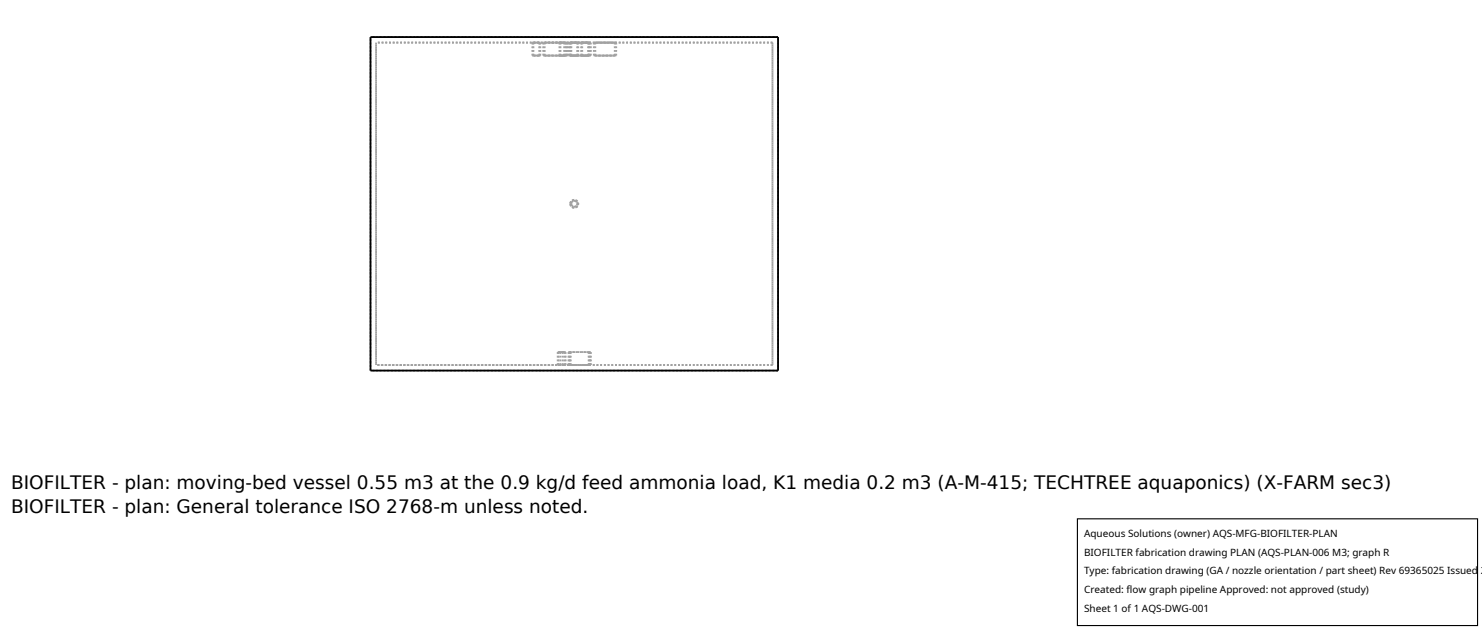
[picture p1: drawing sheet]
<svg xmlns="http://www.w3.org/2000/svg" width="212mm" height="90mm" viewBox="0 0 212 90" stroke-linecap="round" stroke-linejoin="round" font-family="sans-serif">
<defs><g id="words">
<g font-size="2.6">
<text x="1.6" y="69.8">BIOFILTER - plan: moving-bed vessel 0.55 m3 at the 0.9 kg/d feed ammonia load, K1 media 0.2 m3 (A-M-415; TECHTREE aquaponics) (X-FARM sec3)</text>
<text x="1.6" y="73.3">BIOFILTER - plan: General tolerance ISO 2768-m unless noted.</text>
</g>
<g font-size="1.4">
<text x="154.8" y="76.6">Aqueous Solutions (owner) AQS-MFG-BIOFILTER-PLAN</text>
<text x="154.8" y="79.3">BIOFILTER fabrication drawing PLAN (AQS-PLAN-006 M3; graph R</text>
<text x="154.8" y="82">Type: fabrication drawing (GA / nozzle orientation / part sheet) Rev 69365025 Issued 2</text>
<text x="154.8" y="84.7">Created: flow graph pipeline Approved: not approved (study)</text>
<text x="154.8" y="87.4">Sheet 1 of 1 AQS-DWG-001</text>
</g>
</g></defs>
<g fill="none" stroke="#a0a0a0" stroke-width=".26" stroke-dasharray=".3 .3" stroke-linecap="butt">
<path d="M53.7 6.1v46M76 6.1h1.2M76 7.9h1.2M76 7.9v-1.8M76.2 7.9h.8M76.2 7.9v-1.8M76.2 6.1h.8M77 7.9h-.8M77 6.1h-.8M77 6.1v1.8M77.2 6.1h-1.2M77.2 7.9h-1.2"/>
<path d="M77.2 6.1v1.8M77.6 6.1h3.2M77.6 7.9h3.2M77.6 7.9v-1.8M77.8 7.9h2.8M77.8 7.9v-1.8M77.8 6.1h2.8M79.9 6.1h1.1M79.9 7.9h1.1M79.9 7.9v-1.8M80.1 7.9h.8M80.1 7.9v-1.8"/>
<path d="M80.1 6.1h.8M80.6 7.9h-2.8M80.6 6.1h-2.8M80.6 6.1v1.8M80.8 6.1h-3.2M80.8 7.9h-3.2M80.8 6.1v1.8M80.9 7.9h-.8M80.9 6.1h-.8M80.9 6.1v1.8M81 6.1h-1.1M81 7.9h-1.1"/>
<path d="M81 6.1v1.8M81.2 6.1h3.2M81.2 7.9h3.2M81.2 7.9v-1.8M81.4 7.9h2.8M81.4 7.9v-1.8M81.4 6.1h2.8M81.5 6.1h1.1M81.5 7.9h1.1M81.5 7.9v-1.8M81.6 7.9h.8M81.6 7.9v-1.8"/>
<path d="M81.6 6.1h.8M82.4 7.9h-.8M82.4 6.1h-.8M82.4 6.1v1.8M82.6 6.1h-1.1M82.6 7.9h-1.1M82.6 6.1v1.8M83 6.1h1.1M83 7.9h1.1M83 7.9v-1.8M83.2 7.9h.8M83.2 7.9v-1.8"/>
<path d="M83.2 6.1h.8M84 7.9h-.8M84 6.1h-.8M84 6.1v1.8M84.1 6.1h-1.1M84.1 7.9h-1.1M84.1 6.1v1.8M84.2 7.9h-2.8M84.2 6.1h-2.8M84.2 6.1v1.8M84.4 6.1h-3.2M84.4 7.9h-3.2"/>
<path d="M84.4 6.1v1.8M84.8 6.1h3.2M84.8 7.9h3.2M84.8 7.9v-1.8M85 7.9h2.8M85 7.9v-1.8M85 6.1h2.8M87.8 7.9h-2.8M87.8 6.1h-2.8M87.8 6.1v1.8M88 6.1h-3.2M88 7.9h-3.2"/>
<path d="M88 6.1v1.8M110.3 6.1h-56.6M110.3 6.1v46M111.1 5.3h-58.2M81.5 29.1l.1 .4 .4 .2 .4-.2 .2-.4-.2-.4-.4-.2-.4 .2-.1 .4M81.5 29.1l.1-.4 .4-.2 .4 .2 .2 .4-.2 .4-.4 .2-.4-.2-.1-.4M81.6 29.1l.1-.3 .3-.1 .3 .1 .1 .3-.1 .3-.3 .1-.3-.1-.1-.3M81.6 29.1l.1 .3 .3 .1 .3-.1 .1-.3-.1-.3-.3-.1-.3 .1-.1 .3M52.9 52.9v-47.6M53.7 52.1v-46M79.7 52.1h1.1M79.7 50.3h1.1"/>
<path d="M79.7 52.1v-1.8M79.8 50.3h.8M79.8 50.3v1.8M79.8 52.1h.8M80.1 52.1h-26.4M80.1 52.1h-.4M80.1 50.3h-.4M80.1 52.1v-1.8M80.4 52.1v-1.8M80.4 50.3h-.3M80.6 50.3h-.8M80.6 52.1h-.8"/>
<path d="M80.6 52.1v-1.8M80.8 52.1h-.4M80.8 50.3h-.4M80.8 52.1v-1.8M81.2 52.1h3.2M81.2 50.3h3.2M81.2 52.1v-1.8M81.3 52.1h-.9M81.3 52.1h-.1M81.3 50.3h-.1M81.3 52.1v-1.8M81.4 50.3h2.8"/>
<path d="M81.4 52.1h2.8M81.4 52.1v-1.8M81.5 50.3h-.1M81.5 50.3h-.2M81.5 52.1h-.1M81.5 52.1v-1.8M84.1 52.1v-1.8M84.1 52.1h-2.6M84.2 50.3h-.1M84.2 52.1h-.1M84.2 52.1v-1.8M84.3 52.1v-1.8"/>
<path d="M84.3 50.3h-.2M84.4 52.1h-.1M84.4 50.3h-.1M84.4 52.1v-1.8M110.3 52.1h-26M110.3 52.1h-56.6M110.3 52.1v-46M111.1 52.9v-47.6M111.1 52.9h-58.2"/>
</g>
<path d="M52.9 5.3h58.2v47.6h-58.2z" fill="none" stroke="#000" stroke-width=".26"/>
<path d="M153.9 74.1h57.1v15.2h-57.1z" fill="#fff" stroke="#000" stroke-width=".16"/>
<use href="#words"/>
</svg>
